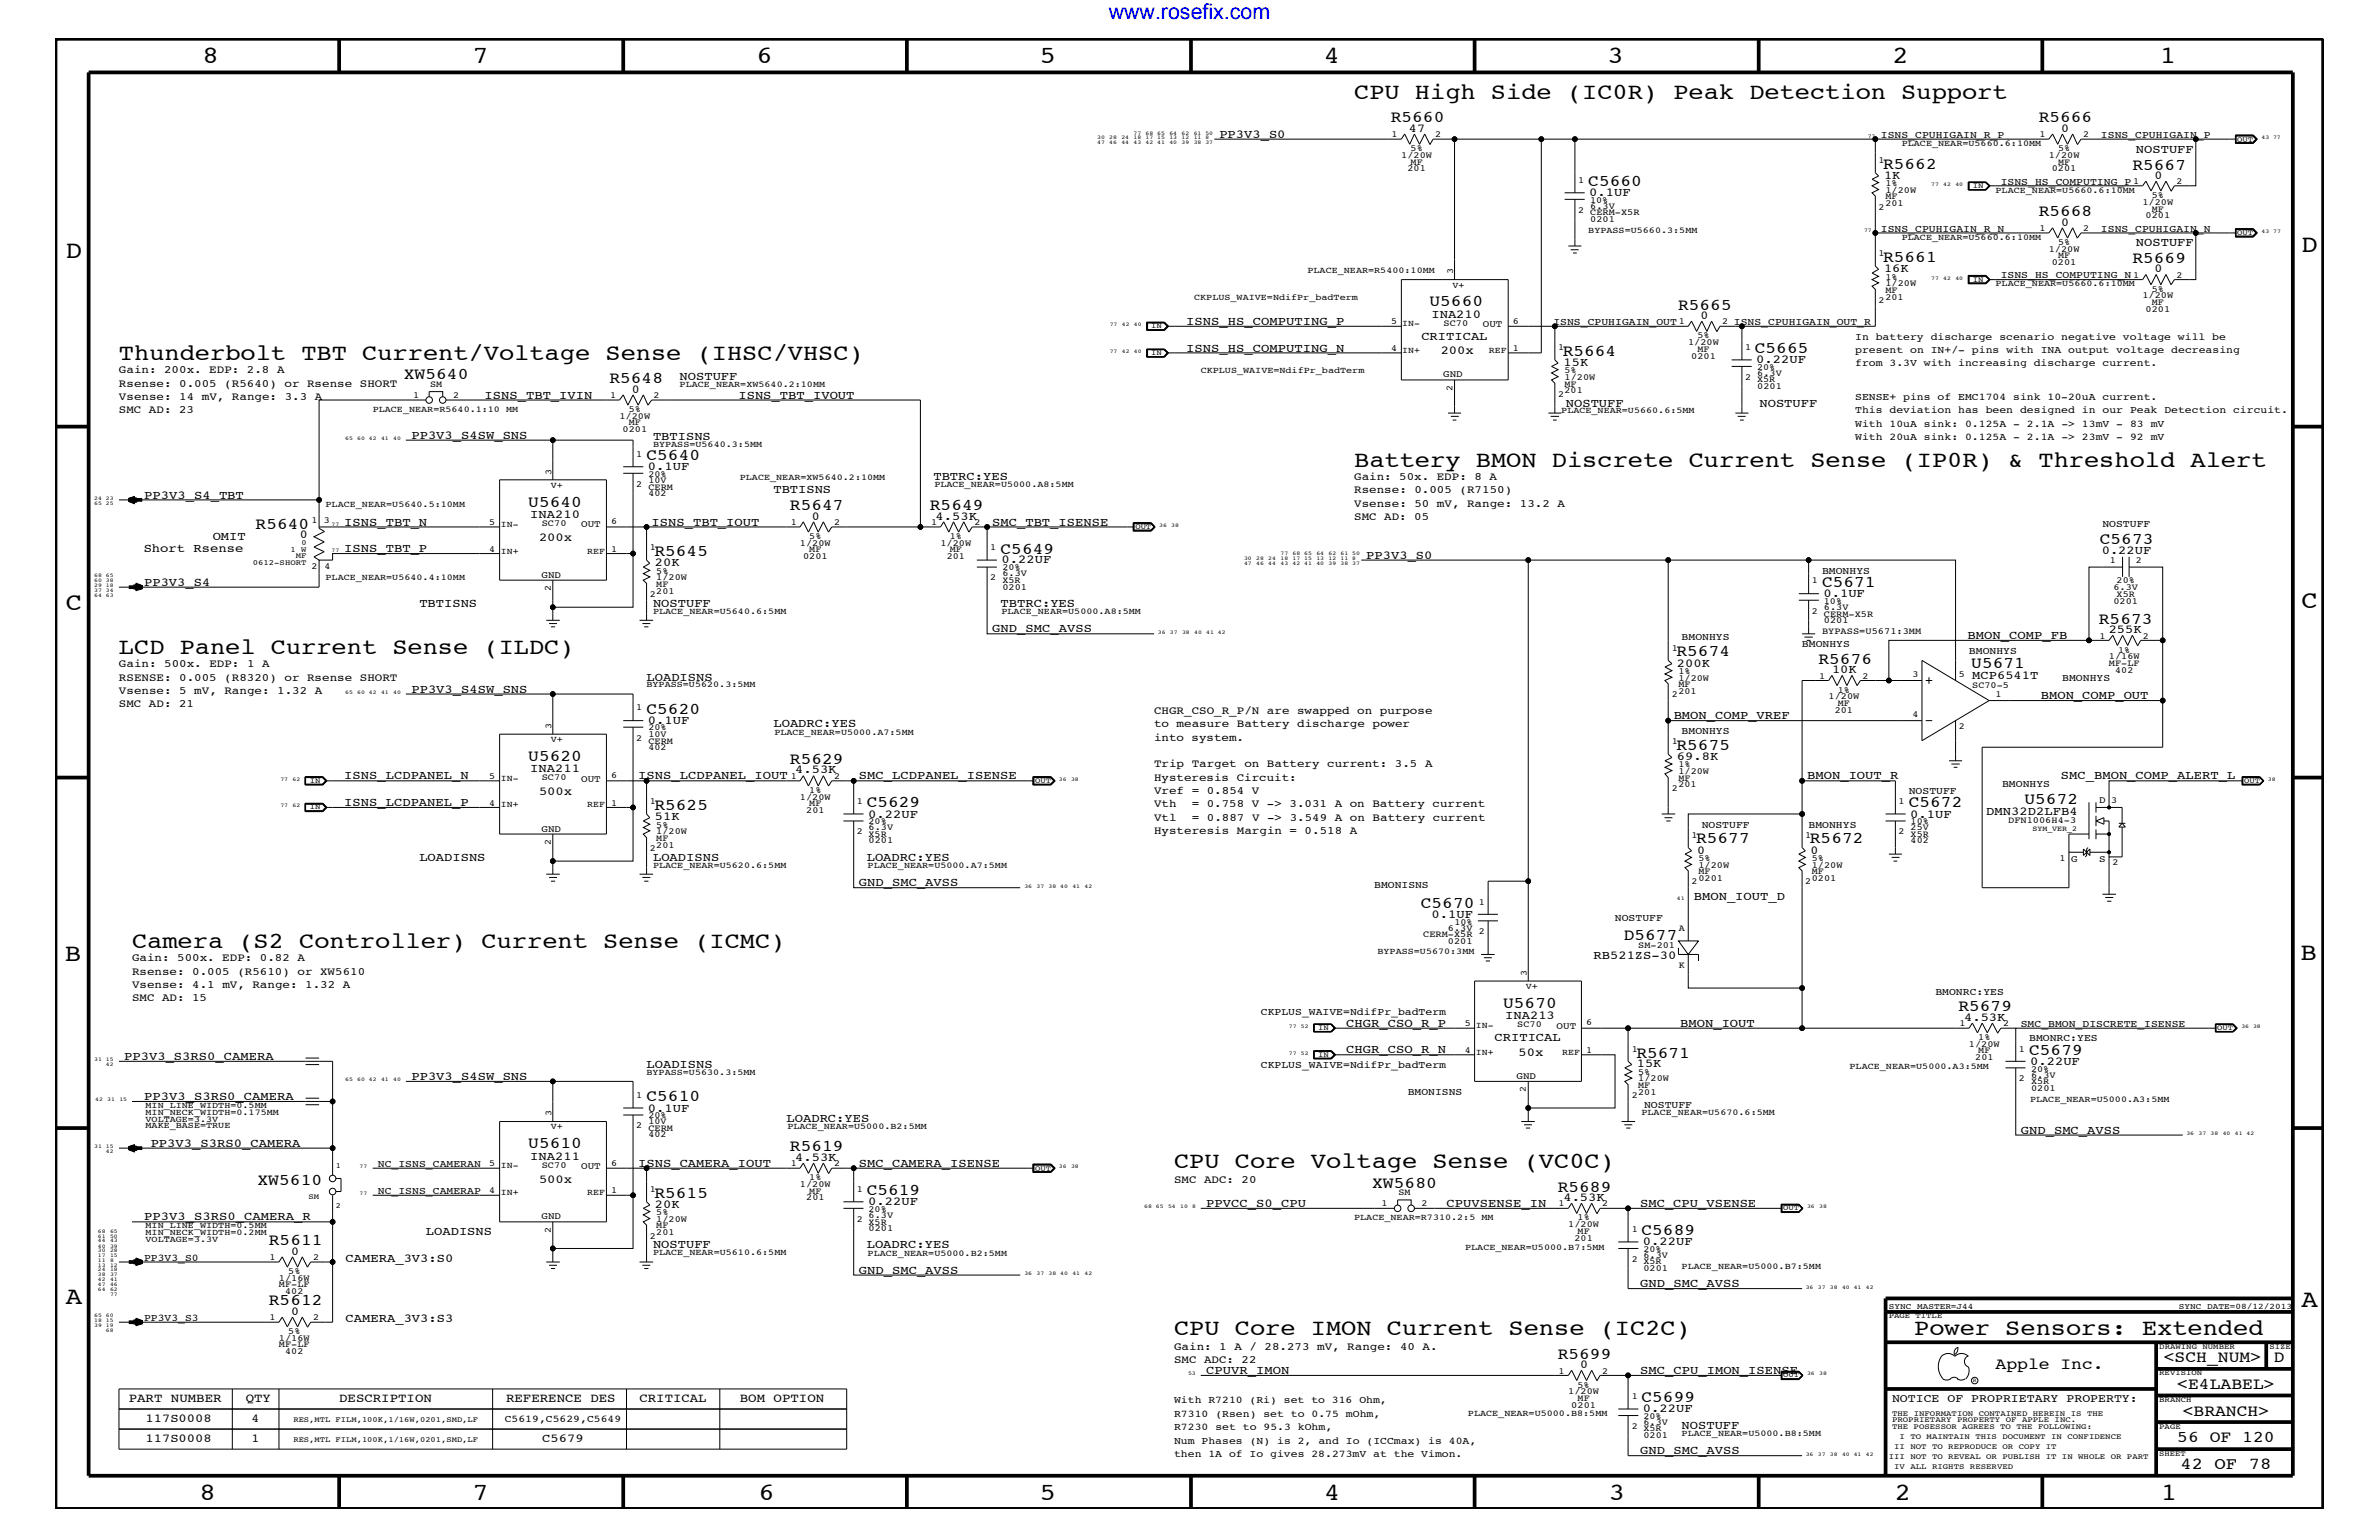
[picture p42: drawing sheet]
<svg xmlns="http://www.w3.org/2000/svg" width="432mm" height="279mm" viewBox="0 0 432 279" stroke-linecap="round" stroke-linejoin="round" font-family="sans-serif">
<defs><g id="words">
<g font-size="4.5">
<text x="36.7" y="11.5">8</text>
<text x="85.8" y="11.5">7</text>
<text x="137.3" y="11.5">6</text>
<text x="188.7" y="11.5">5</text>
<text x="240.3" y="11.5">4</text>
<text x="291.8" y="11.5">3</text>
<text x="343.5" y="11.5">2</text>
<text x="392" y="11.5">1</text>
<text x="11.9" y="46.8">D</text>
<text x="417.7" y="45.7">D</text>
<text x="11.9" y="110.6">C</text>
<text x="417.7" y="110.4">C</text>
<text x="11.8" y="174.3">B</text>
<text x="417.6" y="174.2">B</text>
<text x="11.9" y="236.7">A</text>
<text x="417.7" y="237.1">A</text>
<text x="36.2" y="272.1">8</text>
<text x="85.8" y="272.1">7</text>
<text x="137.7" y="272.1">6</text>
<text x="188.7" y="272.1">5</text>
<text x="240.4" y="272.1">4</text>
<text x="292" y="272.1">3</text>
<text x="343.9" y="272.1">2</text>
<text x="392.2" y="272.1">1</text>
</g>
<g font-size="4.1">
<text x="245.8" y="18">CPU High Side (IC0R) Peak Detection Support</text>
<text x="21.6" y="65.3">Thunderbolt TBT Current/Voltage Sense (IHSC/VHSC)</text>
<text x="245.8" y="84.7">Battery BMON Discrete Current Sense (IP0R) &amp; Threshold Alert</text>
<text x="21.6" y="118.6">LCD Panel Current Sense (ILDC)</text>
<text x="24" y="172">Camera (S2 Controller) Current Sense (ICMC)</text>
<text x="213.1" y="211.9">CPU Core Voltage Sense (VC0C)</text>
<text x="213.1" y="242.3">CPU Core IMON Current Sense (IC2C)</text>
<text x="347.4" y="242.3">Power Sensors: Extended</text>
</g>
<text font-size="3.9" fill="#00f" x="201.2" y="3.5">www.rosefix.com</text>
<g font-size="3">
<text x="252.4" y="22.2">R5660</text>
<text x="370" y="22.2">R5666</text>
<text x="288.3" y="33.7">C5660</text>
<text x="341.8" y="30.6">R5662</text>
<text x="387.1" y="30.8">R5667</text>
<text x="370" y="39.2">R5668</text>
<text x="341.8" y="47.6">R5661</text>
<text x="387.1" y="47.7">R5669</text>
<text x="259.5" y="55.6">U5660</text>
<text x="304.6" y="56.2">R5665</text>
<text x="283.6" y="64.5">R5664</text>
<text x="318.5" y="64">C5665</text>
<text x="73.3" y="68.8">XW5640</text>
<text x="110.6" y="69.5">R5648</text>
<text x="117.3" y="83.5">C5640</text>
<text x="46.4" y="96">R5640</text>
<text x="95.9" y="92">U5640</text>
<text x="143.4" y="92.6">R5647</text>
<text x="168.8" y="92.6">R5649</text>
<text x="118.8" y="101">R5645</text>
<text x="181.6" y="100.4">C5649</text>
<text x="381.1" y="98.7">C5673</text>
<text x="330.7" y="106.5">C5671</text>
<text x="381" y="113.1">R5673</text>
<text x="304.3" y="119.1">R5674</text>
<text x="330.1" y="120.4">R5676</text>
<text x="357.8" y="121.3">U5671</text>
<text x="117.3" y="129.6">C5620</text>
<text x="304.3" y="136.1">R5675</text>
<text x="95.9" y="138">U5620</text>
<text x="143.4" y="138.6">R5629</text>
<text x="118.8" y="147">R5625</text>
<text x="157.3" y="146.5">C5629</text>
<text x="346.5" y="146.5">C5672</text>
<text x="367.5" y="145.9">U5672</text>
<text x="307.8" y="153">R5677</text>
<text x="328.5" y="153">R5672</text>
<text x="257.9" y="164.7">C5670</text>
<text x="294.7" y="170.6">D5677</text>
<text x="272.8" y="182.9">U5670</text>
<text x="355.5" y="183.5">R5679</text>
<text x="297" y="191.9">R5671</text>
<text x="368.3" y="191.4">C5679</text>
<text x="117.3" y="199.8">C5610</text>
<text x="95.9" y="208.3">U5610</text>
<text x="143.4" y="208.9">R5619</text>
<text x="46.7" y="215.1">XW5610</text>
<text x="249" y="215.5">XW5680</text>
<text x="118.8" y="217.3">R5615</text>
<text x="157.3" y="216.9">C5619</text>
<text x="282.7" y="216.2">R5689</text>
<text x="48.8" y="225.9">R5611</text>
<text x="297.9" y="224.1">C5689</text>
<text x="48.8" y="236.8">R5612</text>
<text x="282.7" y="246.5">R5699</text>
<text x="362.2" y="248.4">Apple Inc.</text>
<text x="392.7" y="247.1">&lt;SCH_NUM&gt;</text>
<text x="395.2" y="252">&lt;E4LABEL&gt;</text>
<text x="412.7" y="247.1">D</text>
<text x="297.9" y="254.4">C5699</text>
<text x="396.2" y="256.8">&lt;BRANCH&gt;</text>
<text x="395.2" y="261.6">56 OF 120</text>
<text x="395.8" y="266.6">42 OF 78</text>
</g>
<g font-size="2.3">
<text x="23.4" y="254.4">PART NUMBER</text>
<text x="44.6" y="254.4">QTY</text>
<text x="61.6" y="254.4">DESCRIPTION</text>
<text x="91.9" y="254.4">REFERENCE DES</text>
<text x="116.1" y="254.4">CRITICAL</text>
<text x="134.3" y="254.4">BOM OPTION</text>
</g>
<g font-size="2.2">
<text x="255.7" y="24">47</text>
<text x="374.1" y="24">0</text>
<text x="221.3" y="25">PP3V3_S0</text>
<text x="387.7" y="27.7">NOSTUFF</text>
<text x="288.5" y="35.6">0.1UF</text>
<text x="342" y="32.5">1K</text>
<text x="391" y="32.5">0</text>
<text x="374.1" y="40.9">0</text>
<text x="387.7" y="44.6">NOSTUFF</text>
<text x="342" y="49.4">16K</text>
<text x="391" y="49.4">0</text>
<text x="215.3" y="59">ISNS_HS_COMPUTING_P</text>
<text x="259.8" y="57.7">INA210</text>
<text x="308.7" y="57.9">0</text>
<text x="215.3" y="63.9">ISNS_HS_COMPUTING_N</text>
<text x="258" y="61.7">CRITICAL</text>
<text x="261.5" y="64.3">200x</text>
<text x="318.8" y="65.9">0.22UF</text>
<text x="114.7" y="71.2">0</text>
<text x="123.4" y="68.9">NOSTUFF</text>
<text x="283.8" y="66.4">15K</text>
<text x="88" y="72.3">ISNS_TBT_IVIN</text>
<text x="134" y="72.3">ISNS_TBT_IVOUT</text>
<text x="284.2" y="73.8">NOSTUFF</text>
<text x="319.4" y="73.8">NOSTUFF</text>
<text x="74.7" y="79.6">PP3V3_S4SW_SNS</text>
<text x="118.5" y="79.9">TBTISNS</text>
<text x="117.6" y="85.3">0.1UF</text>
<text x="140.4" y="89.5">TBTISNS</text>
<text x="169.4" y="87.1">TBTRC:YES</text>
<text x="26.2" y="90.5">PP3V3_S4_TBT</text>
<text x="62.5" y="95.4">ISNS_TBT_N</text>
<text x="96.2" y="94">INA210</text>
<text x="118.3" y="95.4">ISNS_TBT_IOUT</text>
<text x="147.4" y="94.3">0</text>
<text x="169.8" y="94.3">4.53K</text>
<text x="180.1" y="95.4">SMC_TBT_ISENSE</text>
<text x="26.1" y="100.2">Short Rsense</text>
<text x="38.6" y="98">OMIT</text>
<text x="54.4" y="97.6">0</text>
<text x="62.5" y="100.2">ISNS_TBT_P</text>
<text x="97.8" y="98.2">200x</text>
<text x="248" y="101.4">PP3V3_S0</text>
<text x="381.5" y="100.4">0.22UF</text>
<text x="26.2" y="106.3">PP3V3_S4</text>
<text x="118.9" y="102.7">20K</text>
<text x="181.8" y="102.2">0.22UF</text>
<text x="76.1" y="110.2">TBTISNS</text>
<text x="118.5" y="110.2">NOSTUFF</text>
<text x="181.6" y="110.2">TBTRC:YES</text>
<text x="331" y="108.3">0.1UF</text>
<text x="180.1" y="114.8">GND_SMC_AVSS</text>
<text x="357.1" y="115.9">BMON_COMP_FB</text>
<text x="382.7" y="114.8">255K</text>
<text x="74.7" y="125.7">PP3V3_S4SW_SNS</text>
<text x="117.3" y="123.5">LOADISNS</text>
<text x="304.4" y="120.9">200K</text>
<text x="332.5" y="122.1">10K</text>
<text x="358" y="123.1">MCP6541T</text>
<text x="117.6" y="131.3">0.1UF</text>
<text x="140.4" y="131.9">LOADRC:YES</text>
<text x="303.8" y="130.5">BMON_COMP_VREF</text>
<text x="370.4" y="126.9">BMON_COMP_OUT</text>
<text x="304.4" y="137.9">69.8K</text>
<text x="62.5" y="141.4">ISNS_LCDPANEL_N</text>
<text x="96.2" y="140.1">INA211</text>
<text x="115.8" y="141.4">ISNS_LCDPANEL_IOUT</text>
<text x="144.3" y="140.3">4.53K</text>
<text x="155.9" y="141.4">SMC_LCDPANEL_ISENSE</text>
<text x="328" y="141.4">BMON_IOUT_R</text>
<text x="374.1" y="141.4">SMC_BMON_COMP_ALERT_L</text>
<text x="62.5" y="146.2">ISNS_LCDPANEL_P</text>
<text x="97.8" y="144.3">500x</text>
<text x="118.9" y="148.8">51K</text>
<text x="157.6" y="148.4">0.22UF</text>
<text x="346.7" y="148.4">0.1UF</text>
<text x="360.5" y="147.9">DMN32D2LFB4</text>
<text x="308" y="154.9">0</text>
<text x="328.6" y="154.9">0</text>
<text x="76.1" y="156.2">LOADISNS</text>
<text x="118.5" y="156.2">LOADISNS</text>
<text x="155.9" y="160.8">GND_SMC_AVSS</text>
<text x="157.3" y="156.2">LOADRC:YES</text>
<text x="259.8" y="166.5">0.1UF</text>
<text x="307.4" y="163.3">BMON_IOUT_D</text>
<text x="289.2" y="173.9">RB521ZS-30</text>
<text x="273.2" y="184.9">INA213</text>
<text x="356.5" y="185.2">4.53K</text>
<text x="244.3" y="186.3">CHGR_CSO_R_P</text>
<text x="244.3" y="191.1">CHGR_CSO_R_N</text>
<text x="271.3" y="188.9">CRITICAL</text>
<text x="275.6" y="191.6">50x</text>
<text x="305" y="186.3">BMON_IOUT</text>
<text x="22.5" y="192.3">PP3V3_S3RS0_CAMERA</text>
<text x="74.7" y="195.9">PP3V3_S4SW_SNS</text>
<text x="117.3" y="193.7">LOADISNS</text>
<text x="297.1" y="193.7">15K</text>
<text x="368.5" y="193.2">0.22UF</text>
<text x="26.2" y="199.6">PP3V3_S3RS0_CAMERA</text>
<text x="117.6" y="201.7">0.1UF</text>
<text x="142.7" y="203.5">LOADRC:YES</text>
<text x="27.3" y="208.1">PP3V3_S3RS0_CAMERA</text>
<text x="366.8" y="205.7">GND_SMC_AVSS</text>
<text x="96.2" y="210.4">INA211</text>
<text x="97.8" y="214.7">500x</text>
<text x="115.8" y="211.7">ISNS_CAMERA_IOUT</text>
<text x="144.3" y="210.7">4.53K</text>
<text x="155.9" y="211.7">SMC_CAMERA_ISENSE</text>
<text x="26.2" y="221.4">PP3V3_S3RS0_CAMERA_R</text>
<text x="118.9" y="219.1">20K</text>
<text x="157.6" y="218.6">0.22UF</text>
<text x="218.9" y="219">PPVCC_S0_CPU</text>
<text x="262.6" y="219">CPUVSENSE_IN</text>
<text x="283.8" y="217.9">4.53K</text>
<text x="297.7" y="219">SMC_CPU_VSENSE</text>
<text x="52.9" y="227.6">0</text>
<text x="77.3" y="224.1">LOADISNS</text>
<text x="118.5" y="226.5">NOSTUFF</text>
<text x="157.3" y="226.5">LOADRC:YES</text>
<text x="298.2" y="225.9">0.22UF</text>
<text x="62.7" y="229">CAMERA_3V3:S0</text>
<text x="155.9" y="231.1">GND_SMC_AVSS</text>
<text x="297.7" y="233.5">GND_SMC_AVSS</text>
<text x="52.9" y="238.5">0</text>
<text x="62.7" y="239.9">CAMERA_3V3:S3</text>
<text x="218.9" y="249.3">CPUVR_IMON</text>
<text x="286.8" y="248.2">0</text>
<text x="297.7" y="249.3">SMC_CPU_IMON_ISENSE</text>
<text x="298.2" y="256.2">0.22UF</text>
<text x="26.4" y="258">117S0008</text>
<text x="26.4" y="261.6">117S0008</text>
<text x="45.7" y="258">4</text>
<text x="45.7" y="261.6">1</text>
<text x="98.4" y="261.6">C5679</text>
<text x="297.7" y="263.8">GND_SMC_AVSS</text>
<text x="305.2" y="259.3">NOSTUFF</text>
</g>
<text font-size="2.1" x="343.4" y="254.4">NOTICE OF PROPRIETARY PROPERTY:</text>
<g font-size="2">
<text x="21.6" y="70.1">Rsense: 0.005 (R5640) or Rsense SHORT</text>
<text x="21.6" y="67.7">Gain: 200x. EDP: 2.8 A</text>
<text x="21.6" y="72.6">Vsense: 14 mV, Range: 3.3 A</text>
<text x="21.6" y="75">SMC AD: 23</text>
<text x="245.8" y="87.1">Gain: 50x. EDP: 8 A</text>
<text x="245.8" y="89.5">Rsense: 0.005 (R7150)</text>
<text x="245.8" y="92">Vsense: 50 mV, Range: 13.2 A</text>
<text x="245.8" y="94.3">SMC AD: 05</text>
<text x="21.6" y="123.5">RSENSE: 0.005 (R8320) or Rsense SHORT</text>
<text x="21.6" y="121">Gain: 500x. EDP: 1 A</text>
<text x="21.6" y="125.9">Vsense: 5 mV, Range: 1.32 A</text>
<text x="21.6" y="128.3">SMC AD: 21</text>
<text x="209.5" y="131.9">to measure Battery discharge power</text>
<text x="209.5" y="129.6">CHGR_CSO_R_P/N are swapped on purpose</text>
<text x="209.5" y="134.4">into system.</text>
<text x="209.5" y="139.2">Trip Target on Battery current: 3.5 A</text>
<text x="209.5" y="141.7">Hysteresis Circuit:</text>
<text x="209.5" y="144">Vref = 0.854 V</text>
<text x="209.5" y="146.5">Vth</text>
<text x="209.5" y="149">Vtl</text>
<text x="216.3" y="146.5">= 0.758 V -&gt; 3.031 A on Battery current</text>
<text x="216.3" y="149">= 0.887 V -&gt; 3.549 A on Battery current</text>
<text x="209.5" y="151.3">Hysteresis Margin = 0.518 A</text>
<text x="24" y="176.8">Rsense: 0.005 (R5610) or XW5610</text>
<text x="24" y="174.4">Gain: 500x. EDP: 0.82 A</text>
<text x="24" y="179.3">Vsense: 4.1 mV, Range: 1.32 A</text>
<text x="24" y="181.6">SMC AD: 15</text>
<text x="213.1" y="214.7">SMC ADC: 20</text>
<text x="213.1" y="245">Gain: 1 A / 28.273 mV, Range: 40 A.</text>
<text x="213.1" y="247.3">SMC ADC: 22</text>
</g>
<g font-size="1.9">
<text x="341.4" y="25">ISNS_CPUHIGAIN_R_P</text>
<text x="381.3" y="25">ISNS_CPUHIGAIN_P</text>
<text x="363.1" y="33.6">ISNS_HS_COMPUTING_P 1</text>
<text x="341.4" y="42">ISNS_CPUHIGAIN_R_N</text>
<text x="381.3" y="42">ISNS_CPUHIGAIN_N</text>
<text x="363.1" y="50.5">ISNS_HS_COMPUTING_N 1</text>
<text x="281.9" y="59">ISNS_CPUHIGAIN_OUT 1</text>
<text x="336.7" y="64">present on IN+/- pins with INA output voltage decreasing</text>
<text x="336.7" y="61.7">In battery discharge scenario negative voltage will be</text>
<text x="336.7" y="66.5">from 3.3V with increasing discharge current.</text>
<text x="336.7" y="77.4">With 10uA sink: 0.125A - 2.1A -&gt; 13mV - 83 mV</text>
<text x="336.7" y="75">This deviation has been designed in our Peak Detection circuit.</text>
<text x="336.7" y="72.6">SENSE+ pins of EMC1704 sink 10-20uA current.</text>
<text x="336.7" y="79.9">With 20uA sink: 0.125A - 2.1A -&gt; 23mV - 92 mV</text>
<text x="381.6" y="95.6">NOSTUFF</text>
<text x="330.7" y="104.1">BMONHYS</text>
<text x="305.2" y="116.2">BMONHYS</text>
<text x="327.1" y="117.4">BMONHYS</text>
<text x="357.4" y="118.6">BMONHYS</text>
<text x="374.3" y="123.5">BMONHYS</text>
<text x="305.2" y="133.2">BMONHYS</text>
<text x="363.4" y="142.9">BMONHYS</text>
<text x="346.5" y="144">NOSTUFF</text>
<text x="308.9" y="150.1">NOSTUFF</text>
<text x="328.3" y="150.1">BMONHYS</text>
<text x="249.4" y="161.1">BMONISNS</text>
<text x="293.1" y="167.1">NOSTUFF</text>
<text x="228.9" y="184.1">CKPLUS_WAIVE=NdifPr_badTerm</text>
<text x="351.3" y="180.5">BMONRC:YES</text>
<text x="366.8" y="186.3">SMC_BMON_DISCRETE_ISENSE</text>
<text x="368.3" y="188.9">BMONRC:YES</text>
<text x="228.9" y="193.7">CKPLUS_WAIVE=NdifPr_badTerm</text>
<text x="255.5" y="198.7">BMONISNS</text>
<text x="298.4" y="201">NOSTUFF</text>
<text x="68.6" y="211.7">NC_ISNS_CAMERAN</text>
<text x="68.6" y="216.6">NC_ISNS_CAMERAP</text>
<text x="26.2" y="228.7">PP3V3_S0</text>
<text x="26.2" y="239.6">PP3V3_S3</text>
<text x="213.1" y="254.6">With R7210 (Ri) set to 316 Ohm,</text>
<text x="213.1" y="257.1">R7310 (Rsen) set to 0.75 mOhm,</text>
<text x="91.6" y="258">C5619,C5629,C5649</text>
<text x="213.1" y="259.5">R7230 set to 95.3 kOhm,</text>
<text x="213.1" y="261.9">Num Phases (N) is 2, and Io (ICCmax) is 40A,</text>
<text x="213.1" y="264.4">then 1A of Io gives 28.273mV at the Vimon.</text>
</g>
<g font-size="1.8">
<text x="269.2" y="59.4">OUT</text>
<text x="262" y="68.4">GND</text>
<text x="105.5" y="95.7">OUT</text>
<text x="98.3" y="104.8">GND</text>
<text x="105.5" y="141.8">OUT</text>
<text x="381" y="145.7">D</text>
<text x="98.3" y="150.9">GND</text>
<text x="375.9" y="156.3">G</text>
<text x="381" y="156.3">S</text>
<text x="282.5" y="186.6">OUT</text>
<text x="275.3" y="195.8">GND</text>
<text x="105.5" y="212.1">OUT</text>
<text x="98.3" y="221.2">GND</text>
</g>
<g font-size="1.7">
<text x="252.6" y="24.9">1</text>
<text x="254.3" y="28.6">1/20W</text>
<text x="256" y="29.9">MF</text>
<text x="256" y="27.5">5%</text>
<text x="260.5" y="24.9">2</text>
<text x="341" y="29.5">1</text>
<text x="370.2" y="24.9">1</text>
<text x="371.9" y="28.6">1/20W</text>
<text x="373.5" y="27.5">5%</text>
<text x="373.5" y="29.9">MF</text>
<text x="378.1" y="24.9">2</text>
<text x="255.5" y="31.1">201</text>
<text x="286.4" y="33.1">1</text>
<text x="342.2" y="35">1/20W</text>
<text x="342.2" y="33.7">1%</text>
<text x="372.4" y="31.1">0201</text>
<text x="390.6" y="35.9">5%</text>
<text x="395.1" y="33.4">2</text>
<text x="286.4" y="38.6">2</text>
<text x="288.6" y="39.1">CERM-X5R</text>
<text x="288.6" y="40.3">0201</text>
<text x="288.6" y="37.9">6.3V</text>
<text x="288.6" y="36.8">10%</text>
<text x="341" y="38">2</text>
<text x="342.2" y="37.4">201</text>
<text x="342.2" y="36.2">MF</text>
<text x="370.2" y="41.9">1</text>
<text x="378.1" y="41.9">2</text>
<text x="388.9" y="37.2">1/20W</text>
<text x="389.4" y="39.6">0201</text>
<text x="390.6" y="38.4">MF</text>
<text x="341" y="46.5">1</text>
<text x="371.9" y="45.7">1/20W</text>
<text x="373.5" y="44.4">5%</text>
<text x="373.5" y="46.8">MF</text>
<text x="263.7" y="49.7" transform="rotate(-90 263.7 49.7)">3</text>
<text x="342.2" y="51.9">1/20W</text>
<text x="342.2" y="53.2">MF</text>
<text x="342.2" y="50.7">1%</text>
<text x="372.4" y="48">0201</text>
<text x="390.6" y="52.9">5%</text>
<text x="395.1" y="50.4">2</text>
<text x="252.5" y="58.9">5</text>
<text x="262" y="59.1">SC70</text>
<text x="274.6" y="58.7">6</text>
<text x="312.6" y="58.9">2 ISNS_CPUHIGAIN_OUT_R</text>
<text x="341" y="55">2</text>
<text x="342.2" y="54.4">201</text>
<text x="388.9" y="54.1">1/20W</text>
<text x="389.4" y="56.6">0201</text>
<text x="390.6" y="55.3">MF</text>
<text x="252.5" y="63.7">4</text>
<text x="274.6" y="63.7">1</text>
<text x="282.8" y="63.4">1</text>
<text x="306.4" y="62.6">1/20W</text>
<text x="307" y="65.1">0201</text>
<text x="308.1" y="61.4">5%</text>
<text x="308.1" y="63.9">MF</text>
<text x="316.7" y="63.4">1</text>
<text x="78.1" y="70.1">SM</text>
<text x="263.7" y="70.9" transform="rotate(-90 263.7 70.9)">2</text>
<text x="282.8" y="72">2</text>
<text x="284" y="70.1">MF</text>
<text x="284" y="68.9">1/20W</text>
<text x="284" y="71.3">201</text>
<text x="284" y="67.7">5%</text>
<text x="316.7" y="68.9">2</text>
<text x="318.9" y="70.6">0201</text>
<text x="318.9" y="67.1">20%</text>
<text x="318.9" y="68.2">6.3V</text>
<text x="318.9" y="69.4">X5R</text>
<text x="75" y="72.2">1</text>
<text x="82.3" y="72.2">2</text>
<text x="110.7" y="72.2">1</text>
<text x="112.4" y="76">1/20W</text>
<text x="114.1" y="74.7">5%</text>
<text x="114.1" y="77.2">MF</text>
<text x="118.6" y="72.2">2</text>
<text x="113" y="78.3">0201</text>
<text x="115.5" y="82.8">1</text>
<text x="100.1" y="86.1" transform="rotate(-90 100.1 86.1)">3</text>
<text x="115.5" y="88.3">2</text>
<text x="117.7" y="88.8">CERM</text>
<text x="117.7" y="86.5">20%</text>
<text x="117.7" y="87.6">10V</text>
<text x="56.6" y="94.9">1</text>
<text x="58.8" y="94.9">3</text>
<text x="88.8" y="95.2">5</text>
<text x="98.3" y="95.4">SC70</text>
<text x="110.9" y="95.1">6</text>
<text x="117.7" y="90">402</text>
<text x="143.5" y="95.2">1</text>
<text x="151.4" y="95.2">2</text>
<text x="169" y="95.2">1</text>
<text x="176.9" y="95.2">2</text>
<text x="88.8" y="100.1">4</text>
<text x="110.9" y="100.1">1</text>
<text x="117.9" y="99.9">1</text>
<text x="145.2" y="99">1/20W</text>
<text x="145.8" y="101.4">0201</text>
<text x="146.9" y="100.2">MF</text>
<text x="146.9" y="97.7">5%</text>
<text x="170.7" y="99">1/20W</text>
<text x="171.8" y="101.4">201</text>
<text x="172.4" y="100.2">MF</text>
<text x="172.4" y="97.7">1%</text>
<text x="179.7" y="99.9">1</text>
<text x="56.6" y="103.2">2</text>
<text x="58.9" y="103.2">4</text>
<text x="100" y="107.2" transform="rotate(-90 100 107.2)">2</text>
<text x="119.1" y="105.3">1/20W</text>
<text x="119.1" y="106.5">MF</text>
<text x="119.1" y="104.1">5%</text>
<text x="119.1" y="107.7">201</text>
<text x="179.7" y="105.3">2</text>
<text x="181.9" y="107">0201</text>
<text x="181.9" y="103.5">20%</text>
<text x="181.9" y="104.6">6.3V</text>
<text x="181.9" y="105.8">X5R</text>
<text x="328.8" y="105.9">1</text>
<text x="382.9" y="102.2">1</text>
<text x="383.6" y="107.1">6.3V</text>
<text x="384.2" y="105.9">20%</text>
<text x="387.7" y="102.2">2</text>
<text x="117.9" y="108.3">2</text>
<text x="328.8" y="111.4">2</text>
<text x="331" y="110.6">6.3V</text>
<text x="331" y="113.1">0201</text>
<text x="331" y="111.9">CERM-X5R</text>
<text x="331" y="109.5">10%</text>
<text x="383.6" y="109.5">0201</text>
<text x="384.2" y="108.3">X5R</text>
<text x="303.4" y="118.1">1</text>
<text x="330.7" y="115">BYPASS=U5671:3MM</text>
<text x="381.1" y="115.9">1</text>
<text x="382.8" y="119.6">1/16W</text>
<text x="384.5" y="118.4">1%</text>
<text x="389" y="115.9">2</text>
<text x="304.6" y="125.9">201</text>
<text x="304.6" y="124.7">MF</text>
<text x="304.6" y="123.5">1/20W</text>
<text x="304.6" y="122.3">1%</text>
<text x="330.2" y="123.1">1</text>
<text x="333.6" y="125.7">1%</text>
<text x="338.1" y="123.1">2</text>
<text x="347.1" y="122.9">3</text>
<text x="355.5" y="122.9">5</text>
<text x="358" y="124.8">SC70-5</text>
<text x="382.8" y="120.8">MF-LF</text>
<text x="383.9" y="122">402</text>
<text x="115.5" y="128.9">1</text>
<text x="303.4" y="126.5">2</text>
<text x="331.9" y="126.9">1/20W</text>
<text x="333" y="129.3">201</text>
<text x="333.6" y="128">MF</text>
<text x="347.1" y="130.2">4</text>
<text x="362.2" y="126.5">1</text>
<text x="100.1" y="132.2" transform="rotate(-90 100.1 132.2)">3</text>
<text x="115.5" y="134.4">2</text>
<text x="117.7" y="134.9">CERM</text>
<text x="117.7" y="132.5">20%</text>
<text x="117.7" y="133.6">10V</text>
<text x="117.7" y="136.1">402</text>
<text x="303.4" y="135">1</text>
<text x="355.5" y="132.3">2</text>
<text x="88.8" y="141.3">5</text>
<text x="98.3" y="141.5">SC70</text>
<text x="110.9" y="141.2">6</text>
<text x="143.5" y="141.3">1</text>
<text x="146.9" y="143.9">1%</text>
<text x="151.4" y="141.3">2</text>
<text x="303.4" y="143.5">2</text>
<text x="304.6" y="142.9">201</text>
<text x="304.6" y="141.7">MF</text>
<text x="304.6" y="140.4">1/20W</text>
<text x="304.6" y="139.2">1%</text>
<text x="88.8" y="146.2">4</text>
<text x="110.9" y="146.2">1</text>
<text x="117.9" y="145.9">1</text>
<text x="145.2" y="145.1">1/20W</text>
<text x="146.3" y="147.5">201</text>
<text x="146.9" y="146.2">MF</text>
<text x="155.5" y="145.9">1</text>
<text x="157.6" y="149.5">20%</text>
<text x="344.6" y="145.9">1</text>
<text x="346.8" y="149.5">10%</text>
<text x="364.5" y="149.4">DFN1006H4-3</text>
<text x="383.2" y="145.7">3</text>
<text x="100" y="153.3" transform="rotate(-90 100 153.3)">2</text>
<text x="117.9" y="154.4">2</text>
<text x="119.1" y="150.1">5%</text>
<text x="119.1" y="153.8">201</text>
<text x="119.1" y="151.3">1/20W</text>
<text x="119.1" y="152.6">MF</text>
<text x="155.5" y="151.3">2</text>
<text x="157.6" y="153">0201</text>
<text x="157.6" y="150.7">6.3V</text>
<text x="157.6" y="151.8">X5R</text>
<text x="307" y="152">1</text>
<text x="327.7" y="152">1</text>
<text x="344.6" y="151.3">2</text>
<text x="346.8" y="153">402</text>
<text x="346.8" y="150.7">25V</text>
<text x="346.8" y="151.8">X5R</text>
<text x="307" y="160.5">2</text>
<text x="308.3" y="159.9">0201</text>
<text x="308.3" y="157.4">1/20W</text>
<text x="308.3" y="158.6">MF</text>
<text x="308.3" y="156.2">5%</text>
<text x="327.7" y="160.5">2</text>
<text x="328.8" y="156.2">5%</text>
<text x="328.8" y="158.6">MF</text>
<text x="328.8" y="159.9">0201</text>
<text x="328.8" y="157.4">1/20W</text>
<text x="373.8" y="156.2">1</text>
<text x="383.5" y="156.9">2</text>
<text x="264" y="167.8">10%</text>
<text x="268.4" y="164.1">1</text>
<text x="258.3" y="170">CERM-X5R</text>
<text x="262.8" y="171.2">0201</text>
<text x="262.8" y="168.9">6.3V</text>
<text x="268.4" y="169.5">2</text>
<text x="297.3" y="172">SM-201</text>
<text x="304.7" y="168.9">A</text>
<text x="277.1" y="177.1" transform="rotate(-90 277.1 177.1)">3</text>
<text x="304.7" y="175.6">K</text>
<text x="265.9" y="186.1">5</text>
<text x="265.9" y="191">4</text>
<text x="275.4" y="186.4">SC70</text>
<text x="287.9" y="186">6</text>
<text x="287.9" y="191">1</text>
<text x="296.2" y="190.8">1</text>
<text x="355.7" y="186.1">1</text>
<text x="357.4" y="189.9">1/20W</text>
<text x="359.1" y="188.7">1%</text>
<text x="359.1" y="191.1">MF</text>
<text x="363.6" y="186.1">2</text>
<text x="366.4" y="190.8">1</text>
<text x="297.3" y="197.4">MF</text>
<text x="297.3" y="196.2">1/20W</text>
<text x="297.3" y="195">5%</text>
<text x="358.5" y="192.3">201</text>
<text x="366.4" y="196.2">2</text>
<text x="368.6" y="197.9">0201</text>
<text x="368.6" y="194.4">20%</text>
<text x="368.6" y="195.5">6.3V</text>
<text x="368.6" y="196.7">X5R</text>
<text x="100.1" y="202.6" transform="rotate(-90 100.1 202.6)">3</text>
<text x="115.5" y="199.2">1</text>
<text x="117.7" y="202.9">20%</text>
<text x="117.7" y="204">10V</text>
<text x="276.9" y="198.1" transform="rotate(-90 276.9 198.1)">2</text>
<text x="296.2" y="199.2">2</text>
<text x="297.3" y="198.7">201</text>
<text x="115.5" y="204.7">2</text>
<text x="117.7" y="205.2">CERM</text>
<text x="117.7" y="206.4">402</text>
<text x="88.8" y="211.6">5</text>
<text x="98.3" y="211.9">SC70</text>
<text x="110.9" y="211.5">6</text>
<text x="143.5" y="211.6">1</text>
<text x="145.2" y="215.3">1/20W</text>
<text x="146.9" y="214.2">1%</text>
<text x="151.4" y="211.6">2</text>
<text x="88.8" y="216.4">4</text>
<text x="110.9" y="216.4">1</text>
<text x="117.9" y="216.2">1</text>
<text x="119.1" y="220.4">5%</text>
<text x="119.1" y="221.7">1/20W</text>
<text x="146.3" y="217.8">201</text>
<text x="146.9" y="216.6">MF</text>
<text x="155.5" y="216.2">1</text>
<text x="155.5" y="221.7">2</text>
<text x="157.6" y="219.8">20%</text>
<text x="157.6" y="220.9">6.3V</text>
<text x="250.7" y="218.9">1</text>
<text x="253.8" y="216.9">SM</text>
<text x="258" y="218.9">2</text>
<text x="282.9" y="218.9">1</text>
<text x="286.3" y="221.4">1%</text>
<text x="290.8" y="218.9">2</text>
<text x="100" y="223.6" transform="rotate(-90 100 223.6)">2</text>
<text x="117.9" y="224.7">2</text>
<text x="119.1" y="224.1">201</text>
<text x="119.1" y="222.9">MF</text>
<text x="157.6" y="223.4">0201</text>
<text x="157.6" y="222.2">X5R</text>
<text x="284.6" y="222.6">1/20W</text>
<text x="285.8" y="225.1">201</text>
<text x="286.3" y="223.9">MF</text>
<text x="296.2" y="223.5">1</text>
<text x="298.3" y="227.1">20%</text>
<text x="48.9" y="228.5">1</text>
<text x="50.6" y="233.5">MF-LF</text>
<text x="50.6" y="232.4">1/16W</text>
<text x="52.3" y="231.1">5%</text>
<text x="56.8" y="228.5">2</text>
<text x="296.2" y="229">2 X5R</text>
<text x="298.3" y="230.7">0201</text>
<text x="298.3" y="228.2">6.3V</text>
<text x="48.9" y="239.5">1</text>
<text x="51.8" y="234.7">402</text>
<text x="56.8" y="239.5">2</text>
<text x="50.6" y="244.5">MF-LF</text>
<text x="50.6" y="243.3">1/16W</text>
<text x="51.8" y="245.6">402</text>
<text x="52.3" y="242">5%</text>
<text x="282.9" y="249.2">1</text>
<text x="286.3" y="251.7">5%</text>
<text x="290.8" y="249.2">2</text>
<text x="284.6" y="252.9">1/20W</text>
<text x="285.2" y="255.4">0201</text>
<text x="286.3" y="254.2">MF</text>
<text x="296.2" y="253.8">1</text>
<text x="298.3" y="257.4">20%</text>
<text x="296.2" y="259.3">2</text>
<text x="298.3" y="261">0201</text>
<text x="298.3" y="258.5">6.3V</text>
<text x="298.3" y="259.7">X5R</text>
</g>
<g font-size="1.6">
<text x="345.2" y="26.5">PLACE_NEAR=U5660.6:10MM</text>
<text x="362.2" y="35">PLACE_NEAR=U5660.6:10MM</text>
<text x="288.3" y="42.3">BYPASS=U5660.3:5MM</text>
<text x="345.2" y="43.5">PLACE_NEAR=U5660.6:10MM</text>
<text x="237.3" y="49.6">PLACE_NEAR=R5400:10MM</text>
<text x="263.7" y="52.2">V+</text>
<text x="362.2" y="51.9">PLACE_NEAR=U5660.6:10MM</text>
<text x="216.7" y="54.4">CKPLUS_WAIVE=NdifPr_badTerm</text>
<text x="254.5" y="59.2">IN-</text>
<text x="254.5" y="64">IN+</text>
<text x="270.3" y="64">REF</text>
<text x="123.4" y="70.1">PLACE_NEAR=XW5640.2:10MM</text>
<text x="217.9" y="67.7">CKPLUS_WAIVE=NdifPr_badTerm</text>
<text x="67.6" y="74.7">PLACE_NEAR=R5640.1:10 MM</text>
<text x="283.4" y="75">PLACE_NEAR=U5660.6:5MM</text>
<text x="118.5" y="81.1">BYPASS=U5640.3:5MM</text>
<text x="100" y="88.6">V+</text>
<text x="134.3" y="87.1">PLACE_NEAR=XW5640.2:10MM</text>
<text x="169.6" y="88.4">PLACE_NEAR=U5000.A8:5MM</text>
<text x="59.1" y="92">PLACE_NEAR=U5640.5:10MM</text>
<text x="90.9" y="95.6">IN-</text>
<text x="90.9" y="100.4">IN+</text>
<text x="106.6" y="100.4">REF</text>
<text x="59.1" y="105.3">PLACE_NEAR=U5640.4:10MM</text>
<text x="118.5" y="111.4">PLACE_NEAR=U5640.6:5MM</text>
<text x="181.8" y="111.4">PLACE_NEAR=U5000.A8:5MM</text>
<text x="117.3" y="124.7">BYPASS=U5620.3:5MM</text>
<text x="100" y="134.6">V+</text>
<text x="140.5" y="133.3">PLACE_NEAR=U5000.A7:5MM</text>
<text x="90.9" y="141.7">IN-</text>
<text x="90.9" y="146.5">IN+</text>
<text x="106.6" y="146.5">REF</text>
<text x="118.5" y="157.4">PLACE_NEAR=U5620.6:5MM</text>
<text x="157.5" y="157.5">PLACE_NEAR=U5000.A7:5MM</text>
<text x="250" y="173.2">BYPASS=U5670:3MM</text>
<text x="276.9" y="179.5">V+</text>
<text x="267.9" y="191.4">IN+</text>
<text x="267.9" y="186.5">IN-</text>
<text x="283.5" y="191.4">REF</text>
<text x="117.3" y="195">BYPASS=U5630.3:5MM</text>
<text x="335.7" y="193.9">PLACE_NEAR=U5000.A3:5MM</text>
<text x="26.4" y="203.5">VOLTAGE=3.3V</text>
<text x="26.4" y="201">MIN_LINE_WIDTH=0.5MM</text>
<text x="26.4" y="202.3">MIN_NECK_WIDTH=0.175MM</text>
<text x="297.9" y="202.3">PLACE_NEAR=U5670.6:5MM</text>
<text x="368.5" y="200">PLACE_NEAR=U5000.A3:5MM</text>
<text x="26.4" y="204.7">MAKE_BASE=TRUE</text>
<text x="100" y="204.9">V+</text>
<text x="142.9" y="204.8">PLACE_NEAR=U5000.B2:5MM</text>
<text x="90.9" y="211.9">IN-</text>
<text x="90.9" y="216.9">IN+</text>
<text x="106.6" y="216.9">REF</text>
<text x="245.8" y="221.4">PLACE_NEAR=R7310.2:5 MM</text>
<text x="26.4" y="222.9">MIN_LINE_WIDTH=0.5MM</text>
<text x="26.4" y="224.1">MIN_NECK_WIDTH=0.2MM</text>
<text x="26.4" y="225.3">VOLTAGE=3.3V</text>
<text x="118.5" y="227.7">PLACE_NEAR=U5610.6:5MM</text>
<text x="157.5" y="227.9">PLACE_NEAR=U5000.B2:5MM</text>
<text x="265.9" y="226.8">PLACE_NEAR=U5000.B7:5MM</text>
<text x="305.2" y="230.2">PLACE_NEAR=U5000.B7:5MM</text>
<text x="266.4" y="256.8">PLACE_NEAR=U5000.B8:5MM</text>
<text x="305.2" y="260.5">PLACE_NEAR=U5000.B8:5MM</text>
</g>
<g font-size="1.5">
<text x="342.8" y="237.4">SYNC_MASTER=J44</text>
<text x="395.5" y="237.4">SYNC_DATE=08/12/2013</text>
</g>
<g font-size="1.4">
<text x="406.1" y="25.7">OUT</text>
<text x="358.1" y="34.1">IN</text>
<text x="406.1" y="42.6">OUT</text>
<text x="358.1" y="51.1">IN</text>
<text x="209" y="59.5">IN</text>
<text x="209" y="64.5">IN</text>
<text x="206.1" y="96">OUT</text>
<text x="52.7" y="100.1">1 W</text>
<text x="53.7" y="101.3">MF</text>
<text x="54.7" y="98.8">0</text>
<text x="45.9" y="102.5">0612-SHORT</text>
<text x="56.2" y="142">IN</text>
<text x="187.9" y="142">OUT</text>
<text x="407.3" y="142">OUT</text>
<text x="56.2" y="146.8">IN</text>
<text x="368.9" y="150.7">SYM_VER_2</text>
<text x="239.3" y="186.9">IN</text>
<text x="239.3" y="191.7">IN</text>
<text x="402.4" y="186.9">OUT</text>
<text x="61" y="211.9">1</text>
<text x="187.9" y="212.4">OUT</text>
<text x="56" y="217.5">SM</text>
<text x="61" y="219.2">2</text>
<text x="323.7" y="219.6">OUT</text>
<text x="342.8" y="239.2">PAGE TITLE</text>
<text x="391.9" y="244.7">DRAWING NUMBER</text>
<text x="411.9" y="244.7">SIZE</text>
<text x="323.7" y="249.9">OUT</text>
<text x="391.9" y="249.5">REVISION</text>
<text x="343.4" y="256.8">THE INFORMATION CONTAINED HEREIN IS THE</text>
<text x="391.9" y="254.4">BRANCH</text>
<text x="53.3" y="258">RES,MTL FILM,100K,1/16W,0201,SMD,LF</text>
<text x="53.3" y="261.6">RES,MTL FILM,100K,1/16W,0201,SMD,LF</text>
<text x="343.4" y="258">PROPRIETARY PROPERTY OF APPLE INC.</text>
<text x="343.4" y="259.3">THE POSESSOR AGREES TO THE FOLLOWING:</text>
<text x="343.8" y="262.9">II NOT TO REPRODUCE OR COPY IT</text>
<text x="344.8" y="261.1">I TO MAINTAIN THIS DOCUMENT IN CONFIDENCE</text>
<text x="391.9" y="259.3">PAGE</text>
<text x="342.8" y="264.7">III NOT TO REVEAL OR PUBLISH IT IN WHOLE OR PART</text>
<text x="343.8" y="266.6">IV ALL RIGHTS RESERVED</text>
<text x="391.9" y="264.1">SHEET</text>
</g>
<g font-size="1">
<text x="199.1" y="25.3">30</text>
<text x="199.1" y="26.2">47</text>
<text x="201.3" y="25.3">28</text>
<text x="201.3" y="26.2">46</text>
<text x="203.5" y="25.3">24</text>
<text x="203.5" y="26.2">44</text>
<text x="205.7" y="25.3">18</text>
<text x="205.7" y="26.2">43</text>
<text x="205.7" y="24.4">77</text>
<text x="207.9" y="25.3">17 15</text>
<text x="207.9" y="26.2">42 41</text>
<text x="207.9" y="24.4">68 65</text>
<text x="212.3" y="25.3">13</text>
<text x="212.3" y="26.2">40</text>
<text x="212.3" y="24.4">64</text>
<text x="214.5" y="25.3">12</text>
<text x="214.5" y="26.2">39</text>
<text x="214.5" y="24.4">62</text>
<text x="216.7" y="25.3">11 8</text>
<text x="216.7" y="26.2">38 37</text>
<text x="216.7" y="24.4">61 50</text>
<text x="339" y="25">77</text>
<text x="410.5" y="25.3">43 77</text>
<text x="350.5" y="33.7">77</text>
<text x="352.7" y="33.7">42</text>
<text x="354.9" y="33.7">40</text>
<text x="338.3" y="42">77</text>
<text x="410.5" y="42.3">43 77</text>
<text x="350.5" y="50.7">77</text>
<text x="352.7" y="50.7">42</text>
<text x="354.9" y="50.7">40</text>
<text x="201.4" y="59.2">77</text>
<text x="203.6" y="59.2">42</text>
<text x="205.8" y="59.2">40</text>
<text x="201.4" y="64">77</text>
<text x="203.6" y="64">42</text>
<text x="205.8" y="64">40</text>
<text x="62.7" y="79.9">65</text>
<text x="64.9" y="79.9">60 42</text>
<text x="69.2" y="79.9">41</text>
<text x="71.4" y="79.9">40</text>
<text x="17.1" y="90.7">24 23</text>
<text x="17.1" y="91.6">65 25</text>
<text x="60.2" y="95.4">77</text>
<text x="210.4" y="95.6">36</text>
<text x="212.6" y="95.6">38</text>
<text x="60.2" y="100.2">77</text>
<text x="225.8" y="101.6">30</text>
<text x="228" y="101.6">28</text>
<text x="230.2" y="101.6">24</text>
<text x="232.4" y="101.6">18</text>
<text x="232.4" y="100.8">77</text>
<text x="234.6" y="101.6">17 15</text>
<text x="234.6" y="100.8">68 65</text>
<text x="238.9" y="101.6">13</text>
<text x="238.9" y="100.8">64</text>
<text x="241.1" y="101.6">12</text>
<text x="241.1" y="100.8">62</text>
<text x="243.3" y="101.6">11 8</text>
<text x="243.3" y="100.8">61 50</text>
<text x="17.1" y="106.5">29 18</text>
<text x="17.1" y="107.4">37 34</text>
<text x="17.1" y="105.6">60 38</text>
<text x="17.1" y="104.8">68 65</text>
<text x="225.8" y="102.6">47</text>
<text x="228" y="102.6">46</text>
<text x="230.2" y="102.6">44</text>
<text x="232.4" y="102.6">43</text>
<text x="234.6" y="102.6">42 41</text>
<text x="238.9" y="102.6">40</text>
<text x="241.1" y="102.6">39</text>
<text x="243.3" y="102.6">38 37</text>
<text x="17.1" y="108.2">64 63</text>
<text x="210.1" y="115">36</text>
<text x="212.3" y="115">37</text>
<text x="214.5" y="115">38</text>
<text x="216.7" y="115">40</text>
<text x="218.9" y="115">41 42</text>
<text x="62.7" y="125.9">65</text>
<text x="64.9" y="125.9">60 42</text>
<text x="69.2" y="125.9">41</text>
<text x="71.4" y="125.9">40</text>
<text x="50.9" y="141.7">77</text>
<text x="53.1" y="141.7">62</text>
<text x="192.2" y="141.7">36</text>
<text x="194.4" y="141.7">38</text>
<text x="411.6" y="141.7">38</text>
<text x="50.9" y="146.5">77</text>
<text x="53.1" y="146.5">62</text>
<text x="185.9" y="161.1">36</text>
<text x="188.1" y="161.1">37</text>
<text x="190.3" y="161.1">38 40</text>
<text x="194.7" y="161.1">41</text>
<text x="196.9" y="161.1">42</text>
<text x="304.4" y="163.3">41</text>
<text x="233.9" y="186.5">77</text>
<text x="233.9" y="191.4">77</text>
<text x="236.1" y="186.5">52</text>
<text x="236.1" y="191.4">52</text>
<text x="406.8" y="186.5">36 38</text>
<text x="17.1" y="192.6">31 15</text>
<text x="19.2" y="193.4">42</text>
<text x="62.7" y="196.2">65</text>
<text x="64.9" y="196.2">60 42</text>
<text x="69.2" y="196.2">41</text>
<text x="71.4" y="196.2">40</text>
<text x="17.3" y="199.8">42</text>
<text x="19.5" y="199.8">31</text>
<text x="21.7" y="199.8">15</text>
<text x="17.1" y="208.3">31 15</text>
<text x="19.2" y="209.2">42</text>
<text x="396.8" y="205.9">36</text>
<text x="399" y="205.9">37</text>
<text x="401.2" y="205.9">38</text>
<text x="403.4" y="205.9">40</text>
<text x="405.6" y="205.9">41 42</text>
<text x="65.3" y="211.9">77</text>
<text x="192.2" y="211.9">36</text>
<text x="194.4" y="211.9">38</text>
<text x="65.3" y="216.9">77</text>
<text x="207.7" y="219.2">68 65</text>
<text x="212" y="219.2">54</text>
<text x="214.2" y="219.2">10</text>
<text x="216.4" y="219.2">8</text>
<text x="328" y="219.2">36</text>
<text x="330.2" y="219.2">38</text>
<text x="17.8" y="227.2">30</text>
<text x="17.8" y="226.3">40</text>
<text x="17.8" y="225.4">44</text>
<text x="17.8" y="224.6">61</text>
<text x="17.8" y="223.7">68</text>
<text x="20" y="227.2">28</text>
<text x="20" y="226.3">39</text>
<text x="20" y="225.4">43</text>
<text x="20" y="224.6">50</text>
<text x="20" y="223.7">65</text>
<text x="17.8" y="229">11</text>
<text x="17.8" y="229.8">13</text>
<text x="17.8" y="228">17</text>
<text x="17.8" y="230.7">24</text>
<text x="17.8" y="231.6">38</text>
<text x="17.8" y="232.4">42</text>
<text x="17.8" y="233.3">47</text>
<text x="20" y="229">8</text>
<text x="20" y="229.8">12</text>
<text x="20" y="228">15</text>
<text x="20" y="230.7">18</text>
<text x="20" y="231.6">37</text>
<text x="20" y="232.4">41</text>
<text x="20" y="233.3">46</text>
<text x="185.9" y="231.3">36</text>
<text x="188.1" y="231.3">37</text>
<text x="190.3" y="231.3">38 40</text>
<text x="194.7" y="231.3">41</text>
<text x="196.9" y="231.3">42</text>
<text x="327.7" y="233.8">36</text>
<text x="329.9" y="233.8">37</text>
<text x="332.1" y="233.8">38</text>
<text x="334.3" y="233.8">40 41</text>
<text x="338.7" y="233.8">42</text>
<text x="17.1" y="239.9">18 15</text>
<text x="17.1" y="239">65 60</text>
<text x="17.8" y="234.2">64</text>
<text x="20" y="234.2">62</text>
<text x="20" y="235.1">77</text>
<text x="17.1" y="240.7">39 19</text>
<text x="19.2" y="241.6">68</text>
<text x="215.6" y="249.5">53</text>
<text x="328" y="249.5">36</text>
<text x="330.2" y="249.5">38</text>
<text x="358.1" y="250.7">R</text>
<text x="327.7" y="264.1">36</text>
<text x="329.9" y="264.1">37</text>
<text x="332.1" y="264.1">38</text>
<text x="334.3" y="264.1">40 41</text>
<text x="338.7" y="264.1">42</text>
</g>
</g></defs>
<g fill="none" stroke="#000" stroke-width=".18">
<path d="M220.4 25.2h34l.5-.9 1 1.9 .8-1.9 1 1.9 .9-1.9 .9 1.9M264 25.2v25.5M279.8 25.2h-19.7l-.6 1.1M284 36.2h3.6M284 35h3.6M285.9 25.2h86l.7-.9 .9 1.9 .8-1.9 1 1.9 .9-1.9 .8 1.9M285.9 25.2v9.8M285.9 36.2v8.4M285.9 25.2h-6.1v38.8h-6.1M340.4 25.2v6.1l.6 .6-1.2 .6 1.2 .6-1.2 .6 1.2 .7-1.2 .6 .6 .6v6.7h31.5l.7-1 .9 1.9 .8-1.9 1 1.9 .9-1.9 .8 1.9 .7-.9h20.9M357.3 33.1h3.1l.6 .6M357.3 33v1.5"/>
<path d="M357.4 33.1v1.3M360.4 33.1l.6 .6M360.4 33h-3.2v1.5h3.2M360.4 33l.7 .7-.7 .8M360.4 33l.8 .7-.8 .8M361 33.7l-.6 .7h-3.1M361 33.7l-.6 .7M361 33.7h27.9l.6-.8 .9 1.7 1-1.7 .8 1.7 .9-1.7 1 1.7M398.6 25.2h-20.9l-.7 1.1M405.7 24.5h3.3l.7 .7-.7 .8h-3.3zM405.7 24.6h3.3l.6 .6-.6 .8M405.8 25.2h-7.2v8.5h-3.9l-.6 1"/>
<path d="M405.8 24.7h3.1l.7 .5-.7 .7h-3.1zM408.9 24.7l.6 .5-.6 .6h-3.1M208.1 58.5h3.2M208.1 58.4h3.2l.8 .8-.8 .8h-3.2zM208.1 59.9h3.2M208.2 58.5v1.4M208.3 58.6h3l.5 .6-.5 .6h-3zM211.3 58.5l.7 .7-.7 .7M211.3 58.5l.6 .7-.6 .7M211.8 59.2h42.6M254.4 50.7h19.3v18.2h-19.3zM273.7 59.2h8.5"/>
<path d="M284.7 44.6h2.3M285.1 45.3h1.4M285.5 45.9h.7M316.2 59.2v6.1M340.4 42.3v6l.6 .6-1.2 .6 1.2 .6-1.2 .6 1.2 .6-1.2 .6 .6 .6v6.7h-28.2l-.6 1M357.2 50h3.2l.8 .7-.8 .8h-3.2zM357.4 50.1h3l.6 .6-.6 .6h-3zM360.4 50.1h-3.1v1.3h3.1M360.4 50.1l.6 .6M360.4 50.1l.7 .6-.7 .7M361 50.7l-.6 .7M405.7 41.5h3.3l.7 .8-.7 .7h-3.3z"/>
<path d="M405.8 42.3h-7.2v8.4h-3.9l-.6 1-1-1.9-.9 1.9-.8-1.9-1 1.9-.9-1.9-.6 .9h-27.9M405.8 41.7h3.1l.6 .6-.6 .6M405.8 41.6h3.1l.7 .7-.7 .6h-3.1zM409 41.5l.6 .8-.6 .6h-3.3M73.7 79.9h26.6M77.3 72.6h-19.4v23.3l1 .6M77.9 72v-.9h2.5v.9M80.9 72.6h31.5l.7-1 .9 1.9 .9-1.9 .9 1.9 1-1.9 .8 1.9 .7-.9h48.8v23h-16.1l-.6 .9-1-1.8-.9 1.8-.8-1.8-1 1.8-.9-1.8-.6 .9h-35.1M208.2 63.4h3.1l.6 .6-.6 .7h-3.1zM208.3 63.4v1.3M211.3 63.4l.5 .6M211.3 63.3h-3.2v1.5h3.2"/>
<path d="M211.3 63.3l.8 .7-.8 .8M211.3 63.3l.7 .7-.7 .8M211.8 64h42.6M211.8 64l-.5 .7M262.8 74.9h2.4M263.3 75.5h1.5M263.7 76.2h.6M264 68.9v6M281 74.9h2.4M281.4 75.5h1.6M281.9 76.2h.6M311.6 60.1l-.9-1.8-.9 1.8-.9-1.8-.9 1.8-1-1.8-.6 .9h-24.2v6.1l.6 .6-1.2 .6 1.2 .6-1.2 .6 1.2 .6-1.2 .6 .6 .6v5.4"/>
<path d="M314.3 65.3h3.6M314.3 66.5h3.6M315 74.9h2.4M315.4 75.5h1.4M315.8 76.2h.7M316.2 66.5v8.4M21.6 90.7h36.3M57.9 95.6h32.8M58.8 96.5l-1.8 .9 1.8 .9-1.8 .9 1.8 .9-1.8 .9 .9 .6M90.7 87.1h19.4v18.2h-19.4zM113.1 84.7h3.7M113.1 85.9h3.7"/>
<path d="M114.9 85.9v24.3h-14.6M114.9 84.7v-4.8h-14.6v7.2M117.4 95.6v6l.5 .6-1.1 .7 1.1 .6-1.1 .6 1.1 .6-1.1 .6 .6 .6v6.6M167.1 95.6h3.6l.6-.9 .9 1.8 .9-1.8 .9 1.8 .9-1.8 1 1.8 .6-.9h2.7M205.7 94.8h3.3l.6 .8-.6 .8h-3.3zM205.8 94.9h3.1l.7 .7-.7 .6M205.8 96.2h3.1M205.8 94.8v1.5h3.1l.7-.7M205.8 95.6h-26.6v6M205.8 96.2v-1.2h3.1l.6 .6-.6 .6M208.9 94.8l.7 .8M90.7 100.4h-30.3v1.2h-2.5v4.9h-36.3"/>
<path d="M99.2 112.5h2.4M99.7 113.1h1.4M100 113.7h.8M100.3 105.3v7.2M110.1 100.4h4.8M116.1 112.5h2.4M116.6 113.1h1.4M116.9 113.7h.8M177.3 102.9h3.6M177.3 101.6h3.6M179.2 102.9v12.1h30.3M247.1 101.6h30.3v58.3"/>
<path d="M277.4 101.6h25.4M326.5 108.9h3.6M326.5 107.7h3.6M327.1 115h2.4M327.5 115.6h1.5M327.9 116.2h.7M328.3 107.7v-6.1h-25.5v18.2l.7 .6-1.3 .6 1.3 .7-1.3 .6 1.3 .6-1.3 .6 .6 .6v12.7l.7 .6-1.3 .6 1.3 .6-1.3 .6 1.3 .6-1.3 .6 .6 .7v6.6M328.3 101.6h26.6v21.9M328.3 108.9v6.1M348.8 119.8l12.2 7.3-12.2 7.3zM385.3 102.9h-6.1v13.3M385.3 101v3.7"/>
<path d="M386.4 101v3.7M386.4 102.9h6.1v13.3h-3.9l-.6 1M388 117.1l-1-1.9-.8 1.9-.9-1.9-1 1.9-.8-1.9-.7 1h-40v7.3M392.5 116.2v10.9M73.7 125.9h26.6v7.3M90.7 133.2h19.4v18.1h-19.4zM100.3 125.9h14.6v4.8M113.1 130.7h3.7M113.1 131.9h3.7M114.9 131.9v24.3h-14.6M302.8 130.7h46M348.8 123.5h-11.1l-.6 .9-1-1.9-.9 1.9-.8-1.9-1 1.9-.9-1.9-.6 1h-4.8v18.2h16.9v6"/>
<path d="M349.5 123.5h1.2M349.5 130.7h1.2M350.1 122.9v1.2M353.8 138h2.3M354.2 138.6h1.5M354.6 139.2h.7M354.9 130.7v7.3M361 127.1h31.5v8.5h-32.7v25.5h15.7v-9.8h3.7M55.4 140.9h3.2l.8 .8-.8 .7h-3.2zM55.4 147.2h3.2M55.4 142.3h3.2M55.4 145.7h3.2l.8 .8-.8 .8h-3.2z"/>
<path d="M55.4 145.8h3.2M55.4 141h3.2M55.5 141v1.3M55.5 145.8v1.4M55.5 145.9h3l.6 .6M55.5 141.1h3l.6 .6M58.6 145.8l.6 .7-.6 .7M58.6 141l.6 .7-.6 .6M58.6 145.8l.7 .7-.7 .7M58.6 141l.7 .7-.7 .6M59.1 146.5h31.6M59.1 141.7h31.6"/>
<path d="M59.1 146.5l-.6 .6h-3M59.1 141.7l-.6 .6h-3M99.2 158.6h2.4M99.7 159.2h1.4M100 159.9h.8M100.3 151.3v7.3M110.1 146.5h4.8M110.1 141.7h7.3M116.1 158.6h2.4M116.6 159.2h1.4M116.9 159.9h.8M153.1 148.9h3.6"/>
<path d="M153.1 147.7h3.6M154.9 141.7h-3.9l-.6 .9-1-1.9-.9 1.9-.8-1.9-1 1.9-.9-1.9-.6 1h-27.8v6l.5 .7-1.1 .5 1.1 .6-1.1 .6 1.1 .6-1.1 .6 .6 .7v6.6M154.9 148.9v12.2h30.3M187.5 140.9h3.3l.7 .8-.7 .7h-3.3zM187.6 141.7h-32.7v6M187.6 141.1h3.1l.6 .6-.6 .6h-3.1M187.6 141v1.3M190.7 141h-3.2v1.3h3.2M190.7 141l.7 .7-.7 .6M301.6 147.7h2.5M302.1 148.4h1.4M302.4 148.9h.8"/>
<path d="M327.1 147.7v6.1l.6 .6-1.2 .6 1.2 .6-1.2 .6 1.2 .6-1.2 .6 .6 .6v21.3h-20.7v-6.1M327.1 141.7v6h-20.7v6.1l.6 .6-1.2 .6 1.2 .6-1.2 .6 1.2 .6-1.2 .6 .6 .6v12.7M342.2 147.7h3.7M342.2 148.9h3.7M342.8 155h2.4M343.3 155.6h1.5M343.7 156.2h.7M344 148.9v6.1M375.6 154.5l-.1 .1h2.6M378.1 154l1.2 1.2v-1.2l-1.2 1.2zM379 153.8l-.3 .2v1.2l-.2 .3M379.2 145.6v6.7"/>
<path d="M379.3 154.6h3.5M380.4 146.5h4.8v2.9M380.4 151.3h2.4M380.4 145.6v1.8M380.4 148v1.9M380.4 150.5v1.8M380.4 148.9l1.5-.5v1.1zM381.9 148.9h.9v13.3M384.6 149.4h1.2M385.2 150v5.5h-2.4l.1-.1M385.2 149.4l.6 .6h-1.2zM406.9 140.9h3.3l.7 .8-.7 .7h-3.3z"/>
<path d="M407 141h3.2l.6 .7-.6 .6h-3.2zM407.1 141.1h3.1l.5 .6-.5 .6h-3.1zM407.1 141.7h-24.3v4.8M267.6 178h19.4v18.2h-19.4zM268.2 165.9h3.7M268.2 167.1h3.7M268.8 173.2h2.5M269.3 173.8h1.5M269.7 174.4h.7M270.1 165.9v-6h7.3v18.1M270.1 167.1v6.1M304.6 170.7h3.7l-1.9 2.5z"/>
<path d="M304.6 172v1.2h3.7v1.2M327.1 179.3v7.2M381.6 162.2h2.5M382.1 162.8h1.5M382.5 163.5h.7M21.6 192.6h38.8v20.6M24 199.8h36.4M55.5 193.1h2.4M55.5 192h2.4M55.5 199.2h2.4M73.7 196.2h26.6M238.4 190.6h3.3l.7 .8-.7 .7h-3.3z"/>
<path d="M238.4 192h3.3M238.4 190.7h3.3M238.5 190.7v1.3M238.5 185.9h3.2l.5 .6-.5 .6h-3.2zM238.5 190.8h3.1l.6 .6M241.6 185.9l.6 .6M241.7 185.8l.6 .7-.6 .7M241.7 190.7l.6 .7-.6 .6M241.7 190.7l.5 .7-.5 .6M241.7 185.8h-3.3v1.4h3.3M241.7 185.8l.7 .7-.7 .7M242.2 186.5h25.4"/>
<path d="M242.2 191.4h25.4M242.2 191.4l-.6 .6h-3.1M242.2 186.5l-.6 .6M277.4 196.2v7.3M287 186.5h8.5v6.1l.7 .5-1.3 .6 1.3 .7-1.3 .6 1.3 .6-1.3 .6 .6 .6v6.7M287 191.4h6.1v9.6h-15.7M295.5 186.5h61.9l.6-.9 .9 1.8 .9-1.8 .9 1.8 .9-1.8 1 1.8M364 192.6h3.6M364 193.7h3.6M365.9 186.5h-2.7l-.6 1M365.9 193.7v12.2h30.3M402.2 185.9h3.1l.6 .6-.6 .6h-3.1z"/>
<path d="M402.2 186.5h-36.3v6.1M405.2 185.9l.6 .6-.6 .6M405.3 185.8h-3.2v1.4h3.2M405.3 185.8l.7 .7-.7 .7M405.3 185.8l.8 .7-.8 .7M21.6 208.3h38.8M55.5 200.4h2.4M60.4 216.9v23h-4l-.6 .9M61 213.8h.9v2.4h-.9M67.7 211.9h23M67.7 216.9h23M90.7 203.5h19.4v18.2h-19.4z"/>
<path d="M110.1 211.9h7.3M110.1 216.9h4.8M113.1 201h3.7M113.1 202.3h3.7M114.9 202.3v24.2h-14.6M114.9 201v-4.8h-14.6v7.3M150.4 212.9l-1-1.9-.9 1.9-.8-1.9-1 1.9-.9-1.9-.6 .9h-27.8v6.1l.5 .6-1.1 .6 1.1 .6-1.1 .6 1.1 .7-1.1 .6 .6 .6v6.7M153.1 219.2h3.6M153.1 218h3.6M154.9 219.2v12.1h30.3M154.9 211.9v6.1M187.5 211.2h3.3l.7 .7-.7 .8h-3.3z"/>
<path d="M187.6 211.9h-36.6l-.6 1.1M187.6 211.4h3.1l.7 .5-.7 .7h-3.1zM190.7 212.7l.7-.8-.7-.6h-3.2v1.4M190.7 211.4l.6 .5-.6 .6h-3.1M217.9 219.2h35.2M253.7 218.6v-.9h2.4v.9M256.7 219.2h28l.6-.9 .9 1.9 .8-1.9 1 1.9 .9-1.9 .9 1.9M276.1 203.5h2.5M276.6 204.1h1.5M277 204.7h.7M294.3 203.5h2.5M294.8 204.1h1.5"/>
<path d="M295.2 204.7h.7M295.5 219.2h-5.1l-.6 1M323.3 218.5h3.2l.8 .7-.8 .8h-3.2zM323.4 218.5h3.1l.7 .7-.7 .7h-3.1zM323.4 219.2h-27.9v6.1M323.4 218.6h3.1l.6 .6-.6 .6h-3.1zM21.6 229h29l.6-1 1 1.9 .9-1.9 .9 1.9 .9-1.9 .9 1.9 .6-.9h4M21.6 239.9h29l.6-.9 1 1.7 .9-1.7 .9 1.7 .9-1.7 .9 1.7M24 221.7h36.4M99.2 229h2.4M99.7 229.6h1.4M100 230.1h.8"/>
<path d="M100.3 221.7v7.3M116.1 229h2.4M116.6 229.6h1.4M116.9 230.1h.8M293.7 226.5h3.7M293.7 225.3h3.7M295.5 226.5v7.3h31.6M21.6 255.6h132.1M21.6 259.3h132.1M21.6 252h132.1v10.9h-132.1zM42.2 252v10.9M50.6 252v10.9"/>
<path d="M89.4 252v10.9M113.7 252v10.9M130.6 252v10.9M217.9 249.5h66.8l.6-.9 .9 1.9 .8-1.9 1 1.9 .9-1.9 .9 1.9M293.7 256.8h3.7M293.7 255.6h3.7M295.5 249.5h-5.1l-.6 1.1M295.5 256.8v7.3h31.6M323.3 248.8h3.2l.8 .7-.8 .8h-3.2zM323.4 248.9h3.1l.7 .6-.7 .7h-3.1zM323.4 249.5h-27.9v6.1M323.4 248.9h3.1l.6 .6-.6 .6h-3.1z"/>
<path d="M352.4 246.1a1.69 1.69 0 0 1 2.4 0M352.4 246a3.3 3.3 0 0 0 .3 4.1M352.6 250.2l.7 .2 .7-.2M354 250.2l.7-.3 .7 .3M354.8 246.1a1.69 1.69 0 0 1 2.5 0M355.3 250.2l.7 .2 .7-.2M355.3 244.4l.1 .3a1.18 1.18 0 0 1-.6 1M355.4 244.4a.99 .99 0 0 0-.6 1.4M357.2 246a1.04 1.04 0 0 0-.6 1 1.04 1.04 0 0 0 .6 1M357.3 248l.1 .7a2.11 2.11 0 0 1-.6 1.5"/>
<circle cx="264" cy="25.2" r=".42"/>
<circle cx="279.8" cy="25.2" r=".42"/>
<circle cx="285.9" cy="25.2" r=".42"/>
<circle cx="340.4" cy="25.2" r=".42"/>
<circle cx="398.6" cy="25.2" r=".42"/>
<circle cx="282.2" cy="59.2" r=".42"/>
<circle cx="316.2" cy="59.2" r=".42"/>
<circle cx="340.4" cy="42.3" r=".42"/>
<circle cx="398.6" cy="42.3" r=".42"/>
<circle cx="77.9" cy="72.6" r=".59"/>
<circle cx="80.4" cy="72.6" r=".59"/>
<circle cx="100.3" cy="79.9" r=".42"/>
<circle cx="57.9" cy="90.7" r=".42"/>
<circle cx="117.4" cy="95.6" r=".42"/>
<circle cx="167.1" cy="95.6" r=".42"/>
<circle cx="179.2" cy="95.6" r=".42"/>
<circle cx="100.3" cy="110.2" r=".42"/>
<circle cx="114.9" cy="100.4" r=".42"/>
<circle cx="277.4" cy="101.6" r=".42"/>
<circle cx="302.8" cy="101.6" r=".42"/>
<circle cx="328.3" cy="101.6" r=".42"/>
<circle cx="379.2" cy="116.2" r=".42"/>
<circle cx="392.5" cy="116.2" r=".42"/>
<circle cx="100.3" cy="125.9" r=".42"/>
<circle cx="302.8" cy="130.7" r=".42"/>
<circle cx="342.8" cy="123.5" r=".42"/>
<circle cx="392.5" cy="127.1" r=".42"/>
<circle cx="100.3" cy="156.2" r=".42"/>
<circle cx="114.9" cy="146.5" r=".42"/>
<circle cx="117.4" cy="141.7" r=".42"/>
<circle cx="154.9" cy="141.7" r=".42"/>
<circle cx="277.4" cy="159.9" r=".42"/>
<circle cx="327.1" cy="147.7" r=".42"/>
<circle cx="327.1" cy="141.7" r=".42"/>
<circle cx="382.8" cy="151.3" r=".25"/>
<circle cx="382.8" cy="154.6" r=".25"/>
<circle cx="382.8" cy="146.5" r=".25"/>
<circle cx="327.1" cy="179.3" r=".42"/>
<circle cx="60.4" cy="199.8" r=".42"/>
<circle cx="100.3" cy="196.2" r=".42"/>
<circle cx="295.5" cy="186.5" r=".42"/>
<circle cx="327.1" cy="186.5" r=".42"/>
<circle cx="60.4" cy="208.3" r=".42"/>
<circle cx="60.4" cy="213.8" r=".59"/>
<circle cx="60.4" cy="216.2" r=".59"/>
<circle cx="114.9" cy="216.9" r=".42"/>
<circle cx="117.4" cy="211.9" r=".42"/>
<circle cx="154.9" cy="211.9" r=".42"/>
<circle cx="253.7" cy="219.2" r=".59"/>
<circle cx="256.1" cy="219.2" r=".59"/>
<circle cx="277.4" cy="201" r=".42"/>
<circle cx="295.5" cy="219.2" r=".42"/>
<circle cx="60.4" cy="221.7" r=".42"/>
<circle cx="60.4" cy="229" r=".42"/>
<circle cx="100.3" cy="226.5" r=".42"/>
<circle cx="295.5" cy="249.5" r=".42"/>
<circle cx="358.4" cy="250.5" r=".59"/>
</g>
<g fill="#000">
<circle cx="264" cy="25.3" r=".42"/>
<circle cx="279.7" cy="25.3" r=".42"/>
<circle cx="285.8" cy="25.3" r=".42"/>
<circle cx="340.4" cy="25.3" r=".42"/>
<circle cx="398.5" cy="25.3" r=".42"/>
<circle cx="282.2" cy="59.2" r=".42"/>
<circle cx="316.1" cy="59.2" r=".42"/>
<circle cx="340.4" cy="42.3" r=".42"/>
<circle cx="398.5" cy="42.3" r=".42"/>
<circle cx="100.3" cy="79.9" r=".42"/>
<circle cx="57.9" cy="90.7" r=".42"/>
<circle cx="117.3" cy="95.6" r=".42"/>
<circle cx="167" cy="95.6" r=".42"/>
<circle cx="179.2" cy="95.6" r=".42"/>
<circle cx="100.3" cy="110.2" r=".42"/>
<circle cx="114.9" cy="100.4" r=".42"/>
<circle cx="277.4" cy="101.6" r=".42"/>
<circle cx="302.8" cy="101.6" r=".42"/>
<circle cx="328.3" cy="101.6" r=".42"/>
<circle cx="379.1" cy="116.2" r=".42"/>
<circle cx="392.5" cy="116.2" r=".42"/>
<circle cx="100.3" cy="125.9" r=".42"/>
<circle cx="302.8" cy="130.8" r=".42"/>
<circle cx="342.8" cy="123.5" r=".42"/>
<circle cx="392.5" cy="127.1" r=".42"/>
<circle cx="100.3" cy="156.2" r=".42"/>
<circle cx="114.9" cy="146.5" r=".42"/>
<circle cx="117.3" cy="141.7" r=".42"/>
<circle cx="154.9" cy="141.7" r=".42"/>
<circle cx="277.4" cy="159.9" r=".42"/>
<circle cx="327.1" cy="141.7" r=".42"/>
<circle cx="327.1" cy="147.7" r=".42"/>
<circle cx="382.8" cy="154.6" r=".25"/>
<circle cx="382.8" cy="146.5" r=".25"/>
<circle cx="382.8" cy="151.3" r=".25"/>
<circle cx="327.1" cy="179.3" r=".42"/>
<circle cx="60.4" cy="199.8" r=".42"/>
<circle cx="100.3" cy="196.2" r=".42"/>
<circle cx="295.5" cy="186.5" r=".42"/>
<circle cx="327.1" cy="186.5" r=".42"/>
<circle cx="60.4" cy="208.3" r=".42"/>
<circle cx="114.9" cy="216.9" r=".42"/>
<circle cx="117.3" cy="211.9" r=".42"/>
<circle cx="154.9" cy="211.9" r=".42"/>
<circle cx="277.4" cy="201" r=".42"/>
<circle cx="295.5" cy="219.2" r=".42"/>
<circle cx="60.4" cy="221.7" r=".42"/>
<circle cx="60.4" cy="229" r=".42"/>
<circle cx="100.3" cy="226.5" r=".42"/>
<circle cx="295.5" cy="249.5" r=".42"/>
</g>
<g fill="none" stroke="#000" stroke-width=".68" stroke-linecap="butt">
<path d="M10.1 7h411.6v266.8h-411.6zM16.1 13.1h400.1v254.6h-400.1zM61.6 7v6.1M113.1 7v6.1M164.6 7v6.1M216.2 7v6.1M267.6 7v6.1M319.2 7v6.1M370.7 7v6.1M10.1 77.4h6M416.2 77.4h5.5M23.4 90.7l1.2-.4v.9z"/>
<path d="M23.4 90.7h2.4M23.4 90.7l1.2 .2M23.4 90.7l1.2 .4M24.6 90.4l-1.2 .3M24.6 90.6l-1.2 .1M24.6 90.5l-1.2 .2M23.4 106.5h2.4M24.6 106l1.2 .5-1.2 .5zM24.6 106.1l1.2 .4M24.6 106.4l1.2 .1M24.6 106.3l1.2 .2M25.8 106.5l-1.2 .1"/>
<path d="M25.8 106.5l-1.2 .4M25.8 106.5l-1.2 .2M10.1 141.1h6M416.2 141.1h5.5M10.1 204.7h6M23.4 208.3l1.2-.4v.9zM23.4 208.3h2.4M23.4 208.3l1.2 .2M23.4 208.3l1.2 .4M23.4 208.3l1.2 .3M24.6 208l-1.2 .3M24.6 208.2l-1.2 .1"/>
<path d="M416.2 204.7h5.5M23.4 239.9h2.4M23.4 229h2.4M24.6 228.5l1.2 .5-1.2 .4zM24.6 239.4l1.2 .5-1.2 .4zM24.6 239.5l1.2 .4M24.6 239.7l1.2 .2M24.6 239.6l1.2 .3M24.6 228.5l1.2 .5M24.6 228.8l1.2 .2M24.6 228.7l1.2 .3M25.8 239.9l-1.2 .1"/>
<path d="M25.8 239.9l-1.2 .3M25.8 239.9l-1.2 .2M25.8 229h-1.2M25.8 229l-1.2 .3M25.8 229l-1.2 .2M342.2 238h74M416.2 235.6h-74v32.1M342.2 252h49.2M342.2 243.5h74M391.4 248.4h24.8M391.4 243.5v24.2M391.4 258h24.8"/>
<path d="M391.4 253.2h24.8M411.3 243.5v4.9M61.6 267.7v6.1M113.1 267.7v6.1M164.6 267.7v6.1M216.2 268v5.8M267.6 267.7v6.1M319.2 267.7v6.1M370.7 267.7v6.1M391.4 262.9h24.8"/>
</g>
<use href="#words"/>
</svg>
